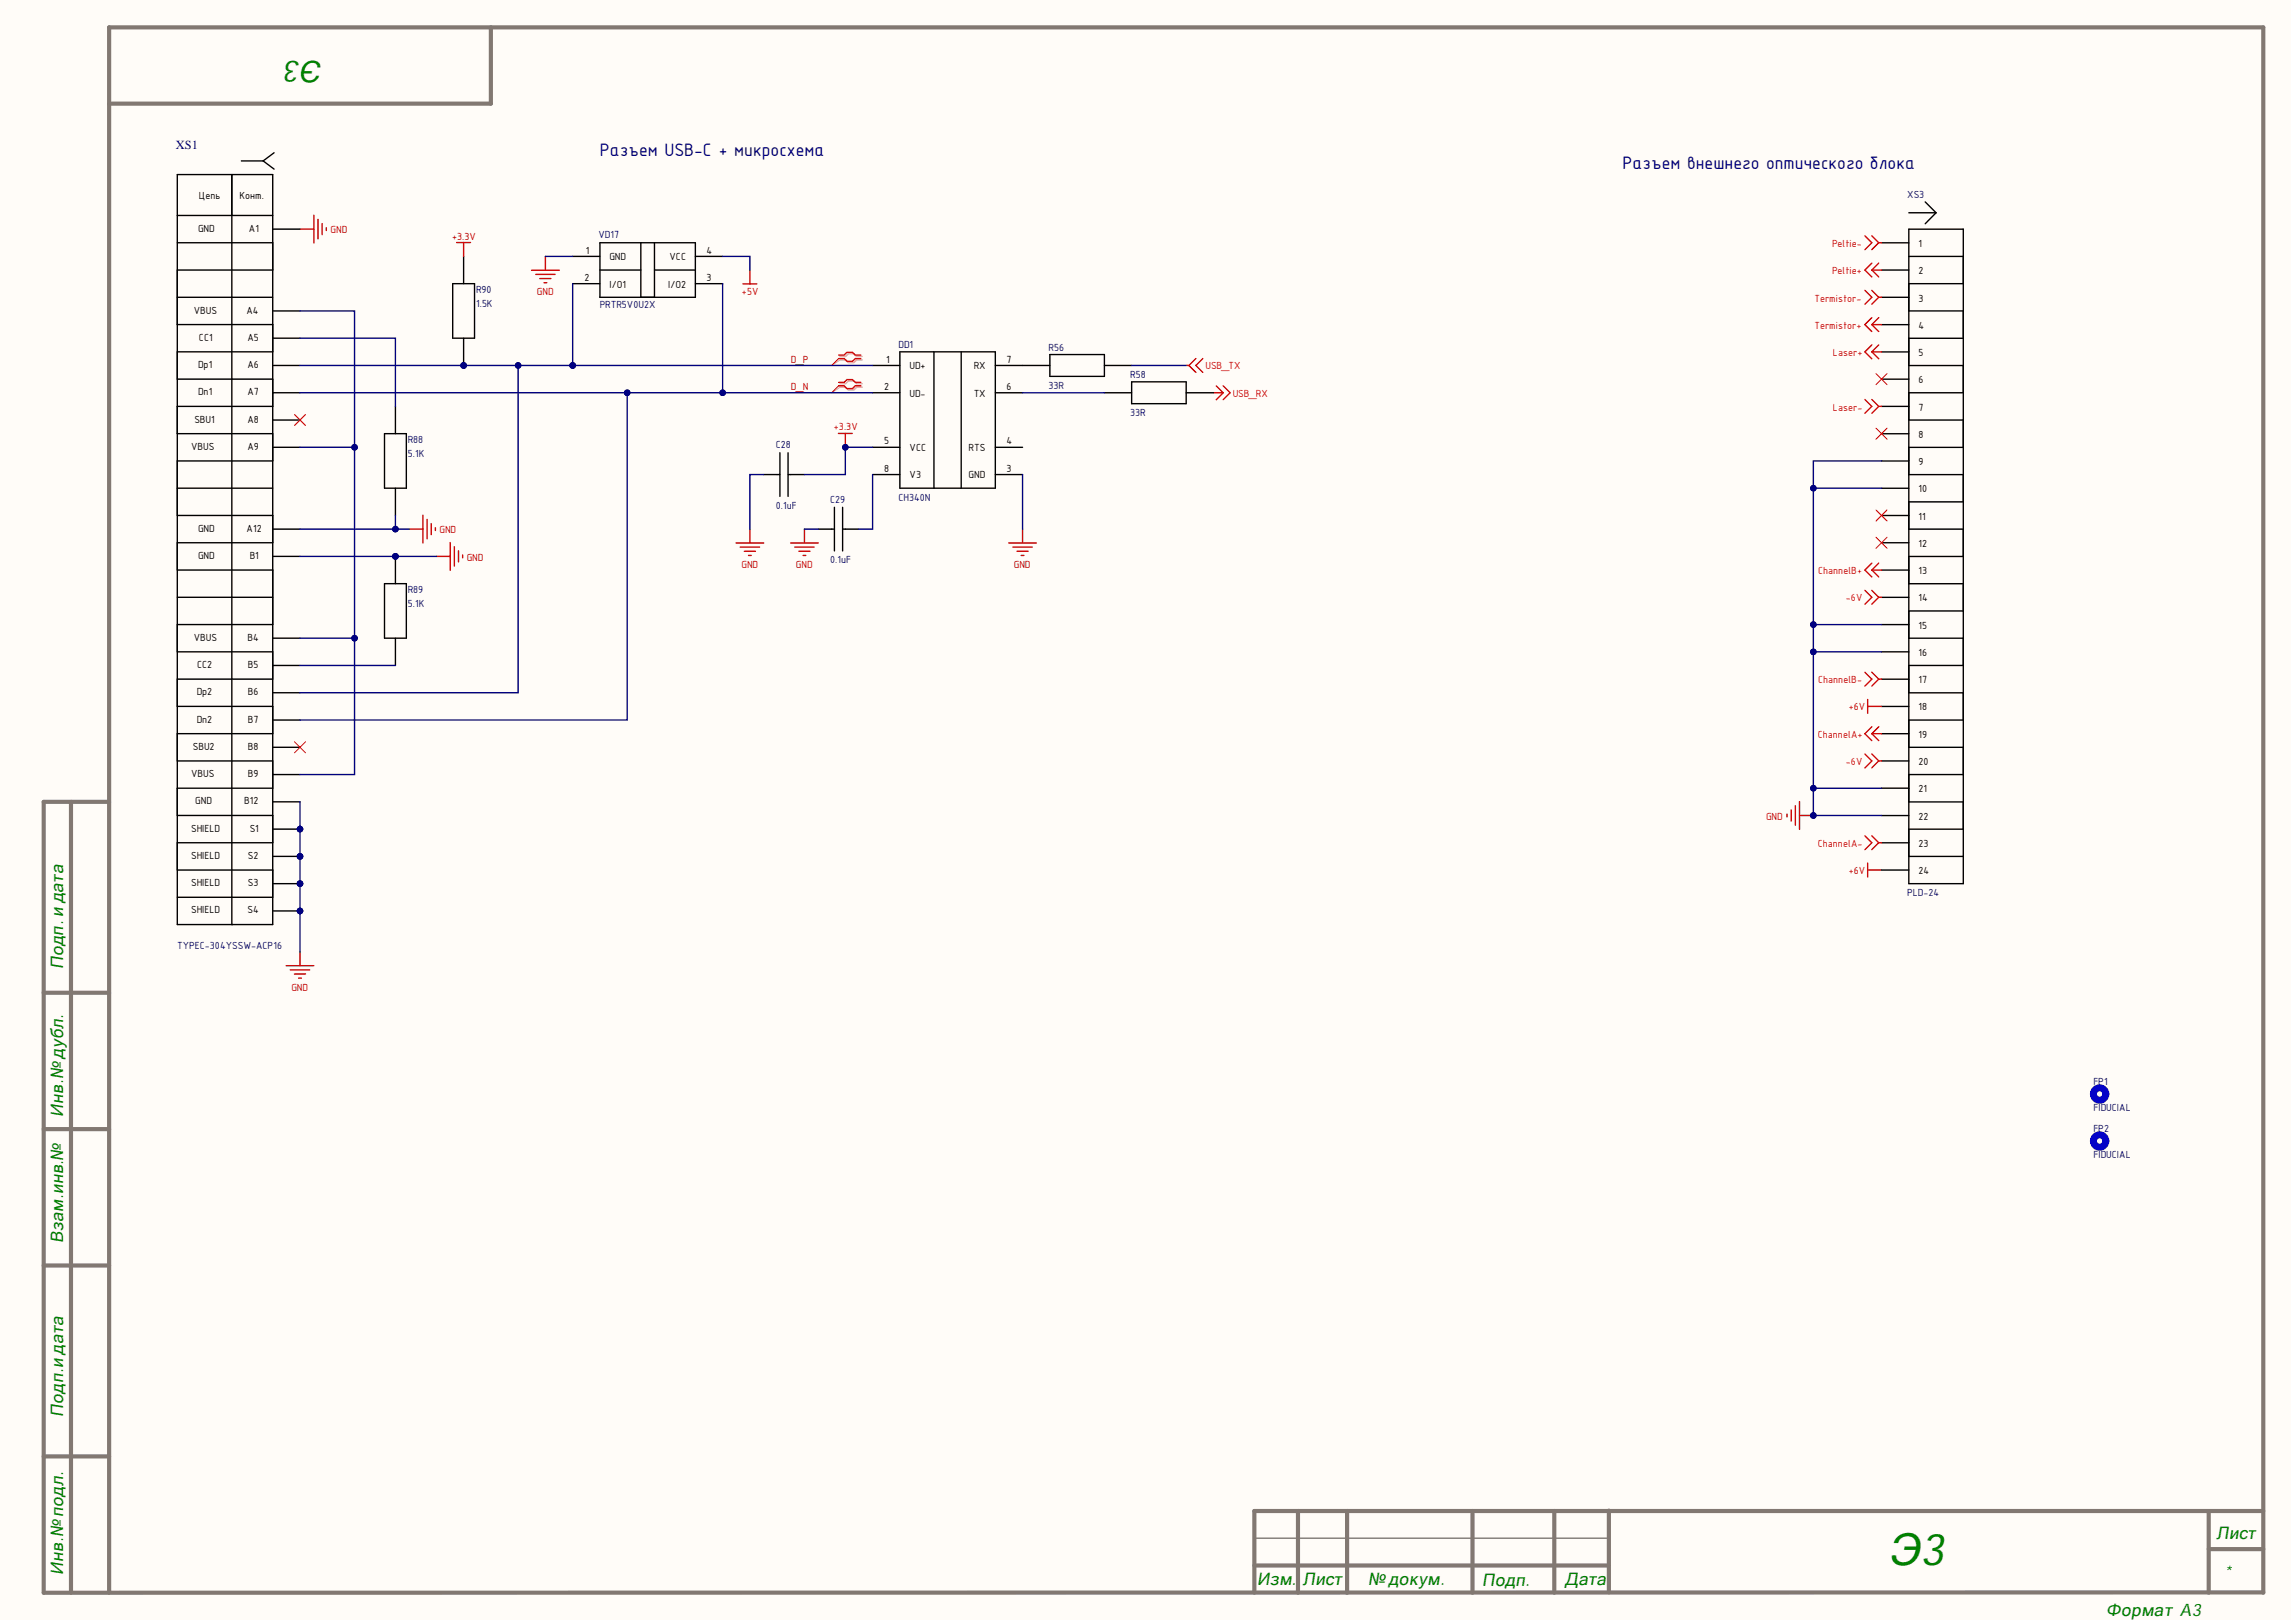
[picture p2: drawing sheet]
<svg xmlns="http://www.w3.org/2000/svg" width="420mm" height="297mm" viewBox="0 0 420 297" stroke-linecap="round" stroke-linejoin="round" font-family="sans-serif">
<defs><g id="words">
<text font-size="8.1" fill="#008000" x="345.7" y="286.4">Э3</text>
<text font-size="5.5" fill="#008000" x="59.1" y="11.1" transform="rotate(-180 59.1 11.1)">Э3</text>
<g font-size="3.5" fill="#000080">
<text x="109.8" y="28.6">Разъем USB-C + микросхема</text>
<text x="297" y="31">Разъем внешнего оптического блока</text>
</g>
<g font-size="3.2" fill="#008000">
<text x="11.6" y="177.4" transform="rotate(-90 11.6 177.4)">Подп. и дата</text>
<text x="11.6" y="204.5" transform="rotate(-90 11.6 204.5)">Инв.№ дубл.</text>
<text x="11.6" y="227.5" transform="rotate(-90 11.6 227.5)">Взам.инв.№</text>
<text x="11.6" y="259.3" transform="rotate(-90 11.6 259.3)">Подп.и дата</text>
<text x="405.8" y="281.6">Лист</text>
<text x="11.6" y="288.3" transform="rotate(-90 11.6 288.3)">Инв.№ подл.</text>
<text x="230.2" y="290.2">Изм.</text>
<text x="238.5" y="290.2">Лист</text>
<text x="250.5" y="290.2">№ докум.</text>
<text x="271.3" y="290.3">Подп.</text>
<text x="286.5" y="290.2">Дата</text>
<text x="407.4" y="288.9">*</text>
<text x="385.6" y="295.8">Формат A3</text>
</g>
<text font-size="2.3" fill="#000080" x="32.2" y="27.2">XS1</text>
<g font-size="2">
<text x="36.4" y="36.4">Цепь</text>
<text x="43.9" y="36.4">Конт.</text>
<text x="36.3" y="42.4">GND</text>
<text x="45.6" y="42.4">A1</text>
<text x="107.3" y="46.4">1</text>
<text x="111.6" y="47.7">GND</text>
<text x="122.6" y="47.7">VCC</text>
<text x="129.3" y="46.4">4</text>
<text x="351.2" y="45.1">1</text>
<text x="107" y="51.4">2</text>
<text x="111.6" y="52.7">I/O1</text>
<text x="122.3" y="52.7">I/O2</text>
<text x="129.3" y="51.4">3</text>
<text x="351.2" y="50.1">2</text>
<text x="35.5" y="57.4">VBUS</text>
<text x="45.1" y="57.4">A4</text>
<text x="351.2" y="55.2">3</text>
<text x="36.4" y="62.4">CC1</text>
<text x="45.3" y="62.4">A5</text>
<text x="351.2" y="60.2">4</text>
<text x="351.2" y="65.2">5</text>
<text x="36.3" y="67.4">Dp1</text>
<text x="45.3" y="67.4">A6</text>
<text x="161.9" y="71.3">2</text>
<text x="162.2" y="66.3">1</text>
<text x="166.5" y="67.6">UD+</text>
<text x="178.3" y="67.6">RX</text>
<text x="184.3" y="71.3">6</text>
<text x="184.3" y="66.3">7</text>
<text x="351.2" y="70.2">6</text>
<text x="35.6" y="77.3">SBU1</text>
<text x="36.3" y="72.3">Dn1</text>
<text x="45.3" y="72.3">A7</text>
<text x="45.3" y="77.3">A8</text>
<text x="166.5" y="72.6">UD-</text>
<text x="178.3" y="72.6">TX</text>
<text x="351.2" y="75.1">7</text>
<text x="35" y="82.3">VBUS</text>
<text x="45.3" y="82.3">A9</text>
<text x="161.9" y="81.3">5</text>
<text x="166.5" y="82.6">VCC</text>
<text x="177.3" y="82.6">RTS</text>
<text x="184.3" y="81.3">4</text>
<text x="351.2" y="80.1">8</text>
<text x="161.9" y="86.3">8</text>
<text x="166.5" y="87.6">V3</text>
<text x="177.3" y="87.6">GND</text>
<text x="184.3" y="86.3">3</text>
<text x="351.2" y="85.1">9</text>
<text x="351.2" y="90.1">10</text>
<text x="351.2" y="95.1">11</text>
<text x="36.3" y="97.3">GND</text>
<text x="45.1" y="97.3">A12</text>
<text x="351.2" y="100.1">12</text>
<text x="36.3" y="102.3">GND</text>
<text x="45.7" y="102.3">B1</text>
<text x="351.2" y="105.1">13</text>
<text x="351.2" y="110">14</text>
<text x="35.5" y="117.3">VBUS</text>
<text x="45.3" y="117.3">B4</text>
<text x="351.2" y="115">15</text>
<text x="36.1" y="122.3">CC2</text>
<text x="45.4" y="122.3">B5</text>
<text x="351.2" y="120">16</text>
<text x="351.2" y="125">17</text>
<text x="36" y="127.3">Dp2</text>
<text x="45.4" y="127.3">B6</text>
<text x="351.2" y="130">18</text>
<text x="35.3" y="137.3">SBU2</text>
<text x="36" y="132.3">Dn2</text>
<text x="45.4" y="132.3">B7</text>
<text x="45.4" y="137.3">B8</text>
<text x="351.2" y="135">19</text>
<text x="35" y="142.2">VBUS</text>
<text x="45.4" y="142.2">B9</text>
<text x="351.2" y="140">20</text>
<text x="35.8" y="147.2">GND</text>
<text x="44.7" y="147.2">B12</text>
<text x="351.2" y="145">21</text>
<text x="35" y="152.2">SHIELD</text>
<text x="45.7" y="152.2">S1</text>
<text x="351.2" y="150">22</text>
<text x="351.2" y="155">23</text>
<text x="35" y="157.2">SHIELD</text>
<text x="45.4" y="157.2">S2</text>
<text x="351.2" y="160">24</text>
<text x="35" y="162.2">SHIELD</text>
<text x="35" y="167.2">SHIELD</text>
<text x="45.3" y="167.2">S4</text>
<text x="45.4" y="162.2">S3</text>
</g>
<g font-size="2" fill="#000080">
<text x="349.2" y="36.2">XS3</text>
<text x="109.6" y="43.6">VD17</text>
<text x="87.2" y="53.7">R90</text>
<text x="87.2" y="56.2">1.5K</text>
<text x="109.8" y="56.4">PRTR5V0U2X</text>
<text x="164.5" y="63.6">DD1</text>
<text x="192" y="64.2">R56</text>
<text x="192" y="71.2">33R</text>
<text x="206.9" y="69.1">R58</text>
<text x="206.9" y="76.2">33R</text>
<text x="74.6" y="81.1">R88</text>
<text x="74.6" y="83.7">5.1K</text>
<text x="142" y="82.1">C28</text>
<text x="142" y="93.1">0.1uF</text>
<text x="152" y="92">C29</text>
<text x="164.5" y="91.6">CH340N</text>
<text x="152" y="103.1">0.1uF</text>
<text x="74.6" y="108.6">R89</text>
<text x="74.6" y="111.1">5.1K</text>
<text x="349.2" y="164">PLD-24</text>
<text x="32.5" y="173.7">TYPEC-304YSSW-ACP16</text>
<text x="383.3" y="198.5">FP1</text>
<text x="383.3" y="203.4">FIDUCIAL</text>
<text x="383.3" y="207.2">FP2</text>
<text x="383.3" y="212">FIDUCIAL</text>
</g>
<g font-size="2" fill="#800000">
<text x="60.5" y="42.7">GND</text>
<text x="82.8" y="43.9">+3.3V</text>
<text x="135.8" y="53.9">+5V</text>
<text x="98.3" y="54">GND</text>
<text x="144.8" y="66.3">D_P</text>
<text x="144.8" y="71.3">D_N</text>
<text x="152.7" y="78.8">+3.3V</text>
<text x="80.5" y="97.6">GND</text>
<text x="85.5" y="102.6">GND</text>
<text x="135.8" y="104">GND</text>
<text x="145.7" y="104">GND</text>
<text x="185.6" y="104">GND</text>
<text x="338.5" y="130">+6V</text>
<text x="323.3" y="150">GND</text>
<text x="338.5" y="160">+6V</text>
<text x="53.3" y="181.3">GND</text>
</g>
<g font-size="2" fill="#f00">
<text x="335.4" y="45.1">Peltie-</text>
<text x="335.4" y="50.1">Peltie+</text>
<text x="332.2" y="55.2">Termistor-</text>
<text x="332.2" y="60.2">Termistor+</text>
<text x="335.6" y="65.2">Laser+</text>
<text x="220.7" y="67.6">USB_TX</text>
<text x="225.7" y="72.6">USB_RX</text>
<text x="335.6" y="75.1">Laser-</text>
<text x="332.9" y="105.1">ChannelB+</text>
<text x="338" y="110">-6V</text>
<text x="332.9" y="125">ChannelB-</text>
<text x="332.8" y="135">ChannelA+</text>
<text x="338" y="140">-6V</text>
<text x="332.8" y="155">ChannelA-</text>
</g>
</g></defs>
<g fill="#fffcf8">
<path d="M0 0h419.4v296.5h-419.4z" fill-rule="evenodd"/>
<path d="M0 0h419.4v296.5h-419.4z" fill-rule="evenodd"/>
</g>
<g fill="none" stroke="#827872" stroke-width=".76">
<path d="M89.9 5v14h-69.9M13 146.8v144.7M20 146.8h-12v144.7l406.4-.1M8 181.7h12M8 206.6h12M8 231.6h12M8 266.5h12M237.6 276.5v15M246.6 276.5v15M269.6 276.5v15M284.6 276.5v15M294.6 276.5v14.9"/>
<path d="M404.4 276.5v15M414.4 276.5h-184.8v15M20 291.5v-286.5h394.4v286.5M229.6 286.5h64.9M404.4 283.5h10"/>
</g>
<path d="M229.6 281.5h64.9" fill="none" stroke="#827872" stroke-width=".25"/>
<g fill="none" stroke="#000" stroke-width=".25">
<path d="M349.5 38.9h5M352.5 37l2 1.9M354.5 38.9l-2 2.1M344.5 44.4h5M344.5 49.4h5M344.5 54.4h5M344.5 59.4h5M349.5 41.9h9.9v119.8h-9.9zM349.5 46.9h9.9M349.5 51.9h9.9M349.5 56.9h9.9M344.5 64.4h5"/>
<path d="M344.5 69.4h5M344.5 74.4h5M344.5 79.4h5M349.5 61.9h9.9M349.5 66.9h9.9M349.5 71.9h9.9M349.5 76.9h9.9M344.5 84.4h5M344.5 89.4h5M344.5 94.3h5M344.5 99.3h5M349.5 81.9h9.9"/>
<path d="M349.5 86.9h9.9M349.5 91.9h9.9M349.5 96.8h9.9M344.5 104.3h5M344.5 109.3h5M344.5 114.3h5M344.5 119.3h5M349.5 101.8h9.9M349.5 106.8h9.9M349.5 111.8h9.9M349.5 116.8h9.9M344.5 124.3h5"/>
<path d="M344.5 129.3h5M344.5 134.3h5M344.5 139.3h5M349.5 121.8h9.9M349.5 126.8h9.9M349.5 131.8h9.9M349.5 136.8h9.9M344.5 144.3h5M344.5 149.3h5M344.5 154.2h5M344.5 159.2h5M349.5 141.8h9.9"/>
<path d="M349.5 146.8h9.9M349.5 151.8h9.9M349.5 156.7h9.9"/>
</g>
<g fill="none" stroke="#f00" stroke-width=".25">
<path d="M341.4 43.2l1.3 1.2-1.3 1.3M341.4 53.1l1.3 1.3-1.3 1.3M342.7 43.2l1.3 1.2M342.7 49.4l1.3 1.3M342.7 48.2l-1.3 1.2 1.3 1.3M342.7 49.4h1.8M342.7 53.1l1.3 1.3M342.7 59.4l1.3 1.3M342.7 58.1l-1.3 1.3 1.3 1.3M342.7 59.4h1.8M344 44.4l-1.3 1.3M344 44.4h.5"/>
<path d="M344 48.2l-1.3 1.2M344 54.4l-1.3 1.3M344 54.4h.5M344 58.1l-1.3 1.3M341.4 73.1l1.3 1.3-1.3 1.2M342.7 64.4l1.3 1.3M342.7 63.1l-1.3 1.3 1.3 1.3M342.7 64.4h1.8M342.7 73.1l1.3 1.3M344 63.1l-1.3 1.3M344 74.4l-1.3 1.2M344 74.4h.5"/>
<path d="M342.7 104.3l1.3 1.3M342.7 103.1l-1.3 1.2 1.3 1.3M342.7 104.3h1.8M344 103.1l-1.3 1.2M341.4 123l1.3 1.3-1.3 1.3M342.7 123l1.3 1.3M342.7 134.3l1.3 1.2M342.7 133l-1.3 1.3 1.3 1.2M342.7 134.3h1.8M344 124.3l-1.3 1.3M344 124.3h.5M344 133l-1.3 1.3"/>
<path d="M341.4 153l1.3 1.2-1.3 1.3M342.7 153l1.3 1.2M344 154.2l-1.3 1.3M344 154.2h.5"/>
</g>
<path d="M327.2 149v.5M327.9 148.2v2.1M328.7 147.5v3.5M329.5 146.7v5.1M329.5 149.2h2.5" fill="none" stroke="#800000" stroke-width=".25"/>
<circle cx="332" cy="149.2" r=".51" fill="#000080"/>
<circle cx="332" cy="149.2" r=".51" fill="none" stroke="#000080" stroke-width=".18"/>
<path d="M343.5 68.4l2 2M343.5 78.4l2 2M345.5 68.4l-2 2M345.5 78.4l-2 2M343.5 93.3l2 2.1M343.5 98.3l2 2M345.5 93.3l-2 2.1M345.5 98.3l-2 2" fill="none" stroke="#f00" stroke-width=".18"/>
<circle cx="54.9" cy="151.7" r=".51" fill="#000080"/>
<circle cx="54.9" cy="151.7" r=".51" fill="none" stroke="#000080" stroke-width=".18"/>
<circle cx="54.9" cy="156.7" r=".51" fill="#000080"/>
<circle cx="54.9" cy="156.7" r=".51" fill="none" stroke="#000080" stroke-width=".18"/>
<circle cx="54.9" cy="161.7" r=".51" fill="#000080"/>
<circle cx="54.9" cy="161.7" r=".51" fill="none" stroke="#000080" stroke-width=".18"/>
<circle cx="54.9" cy="166.7" r=".51" fill="#000080"/>
<circle cx="54.9" cy="166.7" r=".51" fill="none" stroke="#000080" stroke-width=".18"/>
<g fill="none" stroke="#000" stroke-width=".25">
<path d="M49.9 41.9h5M49.9 56.9h5M49.9 61.9h5M49.9 66.9h5M49.9 71.9h5M49.9 76.9h5M49.9 81.9h5M49.9 96.8h5M49.9 101.8h5M49.9 116.8h5M49.9 121.8h5M49.9 126.8h5"/>
<path d="M49.9 131.8h5M49.9 136.8h5M49.9 141.8h5M49.9 146.8h5M49.9 151.7h5"/>
</g>
<circle cx="54.9" cy="151.7" r=".51" fill="#000080"/>
<circle cx="54.9" cy="151.7" r=".51" fill="none" stroke="#000080" stroke-width=".18"/>
<path d="M49.9 156.7h5" fill="none" stroke="#000" stroke-width=".25"/>
<circle cx="54.9" cy="156.7" r=".51" fill="#000080"/>
<circle cx="54.9" cy="156.7" r=".51" fill="none" stroke="#000080" stroke-width=".18"/>
<path d="M49.9 161.7h5" fill="none" stroke="#000" stroke-width=".25"/>
<circle cx="54.9" cy="161.7" r=".51" fill="#000080"/>
<circle cx="54.9" cy="161.7" r=".51" fill="none" stroke="#000080" stroke-width=".18"/>
<path d="M49.9 166.7h5" fill="none" stroke="#000" stroke-width=".25"/>
<circle cx="54.9" cy="166.7" r=".51" fill="#000080"/>
<circle cx="54.9" cy="166.7" r=".51" fill="none" stroke="#000080" stroke-width=".18"/>
<g fill="none" stroke="#000" stroke-width=".25">
<path d="M32.5 31.9h17.4v137.3h-17.4zM32.5 39.4h17.4M42.4 31.9v137.3M44.2 29.5h4M48.2 29.5l2 1.5M50.2 28l-2 1.5M32.5 49.4h17.4M32.5 44.4h17.4M32.5 54.4h17.4M32.5 59.4h17.4M104.8 46.9h5M104.8 51.9h5"/>
<path d="M109.8 49.4h7.5M109.8 44.4h17.5v10h-17.5zM117.3 44.4v10M119.8 49.4h7.5M119.8 44.4v10M127.3 46.9h5M127.3 51.9h5M32.5 64.4h17.4M32.5 69.4h17.4M32.5 74.4h17.4M32.5 79.4h17.4M159.8 66.9h4.9"/>
<path d="M159.8 71.9h4.9M164.7 64.4h17.5v24.9h-17.5zM171 64.4v24.9M176 64.4v24.9M182.2 66.9h10M182.2 71.9h5M192.2 64.9h10v4h-10zM202.2 66.9h5M202.2 71.9h5M207.2 69.9h10v4h-10zM217.2 71.9h5M32.5 84.4h17.4"/>
<path d="M32.5 94.3h17.4M32.5 99.3h17.4M32.5 89.3h17.4M139.8 86.9h3M142.8 82.9v7.9M144.3 86.9h3M144.3 82.9v7.9M149.8 96.8h3M152.8 92.8v8M154.3 96.8h3M154.3 92.8v8M159.8 86.9h4.9"/>
<path d="M159.8 81.9h4.9M182.2 86.9h5M182.2 81.9h5M32.5 104.3h17.4M32.5 114.3h17.4M32.5 119.3h17.4M32.5 109.3h17.4M32.5 124.3h17.4M32.5 129.3h17.4M32.5 134.3h17.4M32.5 139.3h17.4M32.5 144.3h17.4"/>
<path d="M32.5 149.2h17.4M32.5 154.2h17.4M32.5 159.2h17.4M32.5 164.2h17.4M42.4 169.2h.1"/>
</g>
<g fill="none" stroke="#800000" stroke-width=".25">
<path d="M57.5 39.4v5.1M54.9 41.9h2.6M58.2 40.2v3.5M59 40.9v2M59.7 41.7v.5M97.3 49.5h5.1M98.1 50.2h3.5M98.8 51h2.1M99.6 51.7h.5M99.9 46.9v2.6M82.4 99.3v5.1M134.8 99.4h5"/>
<path d="M137.3 96.8v2.6M144.7 99.4h5.1M147.3 96.8v2.6M184.7 99.4h5M187.2 96.8v2.6M79.9 101.8h2.5M83.2 100.1v3.5M83.9 100.8v2M84.7 101.6v.5M135.5 100.1h3.6M136.3 100.9h2M137 101.7h.5"/>
<path d="M145.5 100.1h3.6M146.3 100.9h2M147 101.7h.5M185.4 100.1h3.6M186.2 100.9h2M187 101.7h.5M52.4 176.7h5.1M53.1 177.5h3.6M53.9 178.3h2M54.7 179h.5M54.9 174.2v2.5"/>
</g>
<g fill="none" stroke="#f00" stroke-width=".25">
<path d="M217.2 66.9h.5M217.7 66.9l1.2 1.3M218.9 65.6l-1.2 1.3M220.2 65.6l-1.3 1.3 1.3 1.3M222.2 71.9h1.7M222.7 70.6l1.2 1.3M223.9 71.9l-1.2 1.3M223.9 70.6l1.3 1.3-1.3 1.3M341.4 108l1.3 1.3-1.3 1.3M342.7 108l1.3 1.3M344 109.3l-1.3 1.3M344 109.3h.5"/>
<path d="M341.4 138l1.3 1.3-1.3 1.2M342.7 138l1.3 1.3M344 139.3l-1.3 1.2M344 139.3h.5"/>
</g>
<path d="M53.9 75.9l2 2M55.9 75.9l-2 2" fill="none" stroke="#f00" stroke-width=".18"/>
<circle cx="84.9" cy="66.9" r=".51" fill="#000080"/>
<circle cx="84.9" cy="66.9" r=".51" fill="none" stroke="#000080" stroke-width=".18"/>
<path d="M82.9 51.9h4v10h-4zM84.9 61.9v5" fill="none" stroke="#000" stroke-width=".25"/>
<circle cx="84.9" cy="66.9" r=".51" fill="#000080"/>
<circle cx="84.9" cy="66.9" r=".51" fill="none" stroke="#000080" stroke-width=".18"/>
<path d="M84.9 46.9v5M70.4 79.4h4v9.9h-4zM72.4 74.4v5M72.4 89.3v5" fill="none" stroke="#000" stroke-width=".25"/>
<circle cx="72.4" cy="101.8" r=".51" fill="#000080"/>
<circle cx="72.4" cy="101.8" r=".51" fill="none" stroke="#000080" stroke-width=".18"/>
<path d="M70.4 106.8h4v10h-4zM72.4 101.8v5M72.4 116.8v5" fill="none" stroke="#000" stroke-width=".25"/>
<circle cx="72.4" cy="101.8" r=".51" fill="#000080"/>
<circle cx="72.4" cy="101.8" r=".51" fill="none" stroke="#000080" stroke-width=".18"/>
<path d="M153.8 65.2h1l.5-.5h1l.5 .5h1M153.8 65.9h1l.5 .5h1l.5-.5h1M153.8 70.2h1l.5-.5h1l.5 .5h1M153.8 70.9h1l.5 .5h1l.5-.5h1" fill="none" stroke="#d0a19e" stroke-width=".25"/>
<path d="M153.8 65.9l-1.5 1M153.8 70.9l-1.5 1" fill="none" stroke="#d0a19e" stroke-width=".18"/>
<path d="M153.5 65h1.1l.5-.5h1l.5 .5h1M153.5 65.6h1.1l.5 .5h1l.5-.5h1M153.5 70h1.1l.5-.5h1l.5 .5h1M153.5 70.6h1.1l.5 .5h1l.5-.5h1" fill="none" stroke="#f00" stroke-width=".25"/>
<path d="M153.5 65.6l-1.2 1.3M153.5 70.6l-1.2 1.3" fill="none" stroke="#f00" stroke-width=".18"/>
<path d="M83.6 44.4h2.5M84.9 44.4v2.5M153.5 79.3h2.5M154.8 79.3v2.6M74.9 96.8h2.5M77.4 94.3v5.1M78.2 95.1v3.5M79 95.8v2.1M79.7 96.6v.5" fill="none" stroke="#800000" stroke-width=".25"/>
<circle cx="154.8" cy="81.9" r=".51" fill="#000080"/>
<circle cx="154.8" cy="81.9" r=".51" fill="none" stroke="#000080" stroke-width=".18"/>
<path d="M136 52h2.6M137.3 49.4v2.6M341.9 128v2.6M341.9 129.3h2.6M341.9 158v2.5M341.9 159.2h2.6" fill="none" stroke="#800000" stroke-width=".25"/>
<path d="M53.9 135.8l2 2M55.9 135.8l-2 2" fill="none" stroke="#f00" stroke-width=".18"/>
<g fill="none" stroke="#00f" stroke-width="1.3">
<circle cx="384.4" cy="208.8" r="1.14"/>
<circle cx="384.4" cy="200.2" r="1.14"/>
</g>
<path d="M104.8 51.9v15" fill="none" stroke="#000080" stroke-width=".25"/>
<circle cx="104.8" cy="66.9" r=".51" fill="#000080"/>
<circle cx="104.8" cy="66.9" r=".51" fill="none" stroke="#000080" stroke-width=".18"/>
<path d="M64.9 116.8v25h-10" fill="none" stroke="#000080" stroke-width=".25"/>
<circle cx="64.9" cy="116.8" r=".51" fill="#000080"/>
<circle cx="64.9" cy="116.8" r=".51" fill="none" stroke="#000080" stroke-width=".18"/>
<path d="M94.9 66.9v59.9h-40" fill="none" stroke="#000080" stroke-width=".25"/>
<circle cx="94.9" cy="66.9" r=".51" fill="#000080"/>
<circle cx="94.9" cy="66.9" r=".51" fill="none" stroke="#000080" stroke-width=".18"/>
<path d="M64.9 81.9v34.9h-10M54.9 121.8h17.5" fill="none" stroke="#000080" stroke-width=".25"/>
<circle cx="64.9" cy="81.9" r=".51" fill="#000080"/>
<circle cx="64.9" cy="81.9" r=".51" fill="none" stroke="#000080" stroke-width=".18"/>
<circle cx="64.9" cy="116.8" r=".51" fill="#000080"/>
<circle cx="64.9" cy="116.8" r=".51" fill="none" stroke="#000080" stroke-width=".18"/>
<path d="M54.9 101.8h25" fill="none" stroke="#000080" stroke-width=".25"/>
<circle cx="72.4" cy="101.8" r=".51" fill="#000080"/>
<circle cx="72.4" cy="101.8" r=".51" fill="none" stroke="#000080" stroke-width=".18"/>
<path d="M54.9 56.9h10v25h-10" fill="none" stroke="#000080" stroke-width=".25"/>
<circle cx="64.9" cy="81.9" r=".51" fill="#000080"/>
<circle cx="64.9" cy="81.9" r=".51" fill="none" stroke="#000080" stroke-width=".18"/>
<path d="M54.9 71.9h59.9v59.9h-59.9" fill="none" stroke="#000080" stroke-width=".25"/>
<circle cx="114.8" cy="71.9" r=".51" fill="#000080"/>
<circle cx="114.8" cy="71.9" r=".51" fill="none" stroke="#000080" stroke-width=".18"/>
<path d="M54.9 66.9h49.9" fill="none" stroke="#000080" stroke-width=".25"/>
<circle cx="84.9" cy="66.9" r=".51" fill="#000080"/>
<circle cx="84.9" cy="66.9" r=".51" fill="none" stroke="#000080" stroke-width=".18"/>
<circle cx="94.9" cy="66.9" r=".51" fill="#000080"/>
<circle cx="94.9" cy="66.9" r=".51" fill="none" stroke="#000080" stroke-width=".18"/>
<circle cx="104.8" cy="66.9" r=".51" fill="#000080"/>
<circle cx="104.8" cy="66.9" r=".51" fill="none" stroke="#000080" stroke-width=".18"/>
<path d="M54.9 61.9h17.5v12.5M54.9 96.8h20" fill="none" stroke="#000080" stroke-width=".25"/>
<circle cx="72.4" cy="96.8" r=".51" fill="#000080"/>
<circle cx="72.4" cy="96.8" r=".51" fill="none" stroke="#000080" stroke-width=".18"/>
<path d="M99.9 46.9h4.9M104.8 66.9h55" fill="none" stroke="#000080" stroke-width=".25"/>
<circle cx="104.8" cy="66.9" r=".51" fill="#000080"/>
<circle cx="104.8" cy="66.9" r=".51" fill="none" stroke="#000080" stroke-width=".18"/>
<path d="M114.8 71.9h45" fill="none" stroke="#000080" stroke-width=".25"/>
<circle cx="114.8" cy="71.9" r=".51" fill="#000080"/>
<circle cx="114.8" cy="71.9" r=".51" fill="none" stroke="#000080" stroke-width=".18"/>
<circle cx="132.3" cy="71.9" r=".51" fill="#000080"/>
<circle cx="132.3" cy="71.9" r=".51" fill="none" stroke="#000080" stroke-width=".18"/>
<path d="M132.3 46.9h5v2.5M139.8 86.9h-2.5v9.9M147.3 96.8h2.5M159.8 81.9h-5v5h-7.5" fill="none" stroke="#000080" stroke-width=".25"/>
<circle cx="154.8" cy="81.9" r=".51" fill="#000080"/>
<circle cx="154.8" cy="81.9" r=".51" fill="none" stroke="#000080" stroke-width=".18"/>
<path d="M187.2 71.9h15M207.2 66.9h10M159.8 86.9v9.9h-2.5M187.2 86.9v9.9M332 144.3v4.9h12.5" fill="none" stroke="#000080" stroke-width=".25"/>
<circle cx="332" cy="144.3" r=".51" fill="#000080"/>
<circle cx="332" cy="144.3" r=".51" fill="none" stroke="#000080" stroke-width=".18"/>
<circle cx="332" cy="149.2" r=".51" fill="#000080"/>
<circle cx="332" cy="149.2" r=".51" fill="none" stroke="#000080" stroke-width=".18"/>
<path d="M332 114.3v30h12.5" fill="none" stroke="#000080" stroke-width=".25"/>
<circle cx="332" cy="114.3" r=".51" fill="#000080"/>
<circle cx="332" cy="114.3" r=".51" fill="none" stroke="#000080" stroke-width=".18"/>
<circle cx="332" cy="119.3" r=".51" fill="#000080"/>
<circle cx="332" cy="119.3" r=".51" fill="none" stroke="#000080" stroke-width=".18"/>
<circle cx="332" cy="144.3" r=".51" fill="#000080"/>
<circle cx="332" cy="144.3" r=".51" fill="none" stroke="#000080" stroke-width=".18"/>
<path d="M332 119.3h12.5" fill="none" stroke="#000080" stroke-width=".25"/>
<circle cx="332" cy="119.3" r=".51" fill="#000080"/>
<circle cx="332" cy="119.3" r=".51" fill="none" stroke="#000080" stroke-width=".18"/>
<path d="M332 89.3v25h12.5" fill="none" stroke="#000080" stroke-width=".25"/>
<circle cx="332" cy="89.3" r=".51" fill="#000080"/>
<circle cx="332" cy="89.3" r=".51" fill="none" stroke="#000080" stroke-width=".18"/>
<circle cx="332" cy="114.3" r=".51" fill="#000080"/>
<circle cx="332" cy="114.3" r=".51" fill="none" stroke="#000080" stroke-width=".18"/>
<path d="M344.5 84.4h-12.5v4.9h12.5" fill="none" stroke="#000080" stroke-width=".25"/>
<circle cx="332" cy="89.3" r=".51" fill="#000080"/>
<circle cx="332" cy="89.3" r=".51" fill="none" stroke="#000080" stroke-width=".18"/>
<path d="M72.4 94.3v2.5" fill="none" stroke="#000080" stroke-width=".25"/>
<circle cx="72.4" cy="96.8" r=".51" fill="#000080"/>
<circle cx="72.4" cy="96.8" r=".51" fill="none" stroke="#000080" stroke-width=".18"/>
<path d="M132.3 51.9v20" fill="none" stroke="#000080" stroke-width=".25"/>
<circle cx="132.3" cy="71.9" r=".51" fill="#000080"/>
<circle cx="132.3" cy="71.9" r=".51" fill="none" stroke="#000080" stroke-width=".18"/>
<path d="M54.9 146.8v27.4" fill="none" stroke="#000080" stroke-width=".25"/>
<circle cx="54.9" cy="166.7" r=".51" fill="#000080"/>
<circle cx="54.9" cy="166.7" r=".51" fill="none" stroke="#000080" stroke-width=".18"/>
<circle cx="54.9" cy="161.7" r=".51" fill="#000080"/>
<circle cx="54.9" cy="161.7" r=".51" fill="none" stroke="#000080" stroke-width=".18"/>
<circle cx="54.9" cy="156.7" r=".51" fill="#000080"/>
<circle cx="54.9" cy="156.7" r=".51" fill="none" stroke="#000080" stroke-width=".18"/>
<circle cx="54.9" cy="151.7" r=".51" fill="#000080"/>
<circle cx="54.9" cy="151.7" r=".51" fill="none" stroke="#000080" stroke-width=".18"/>
<use href="#words"/>
</svg>
